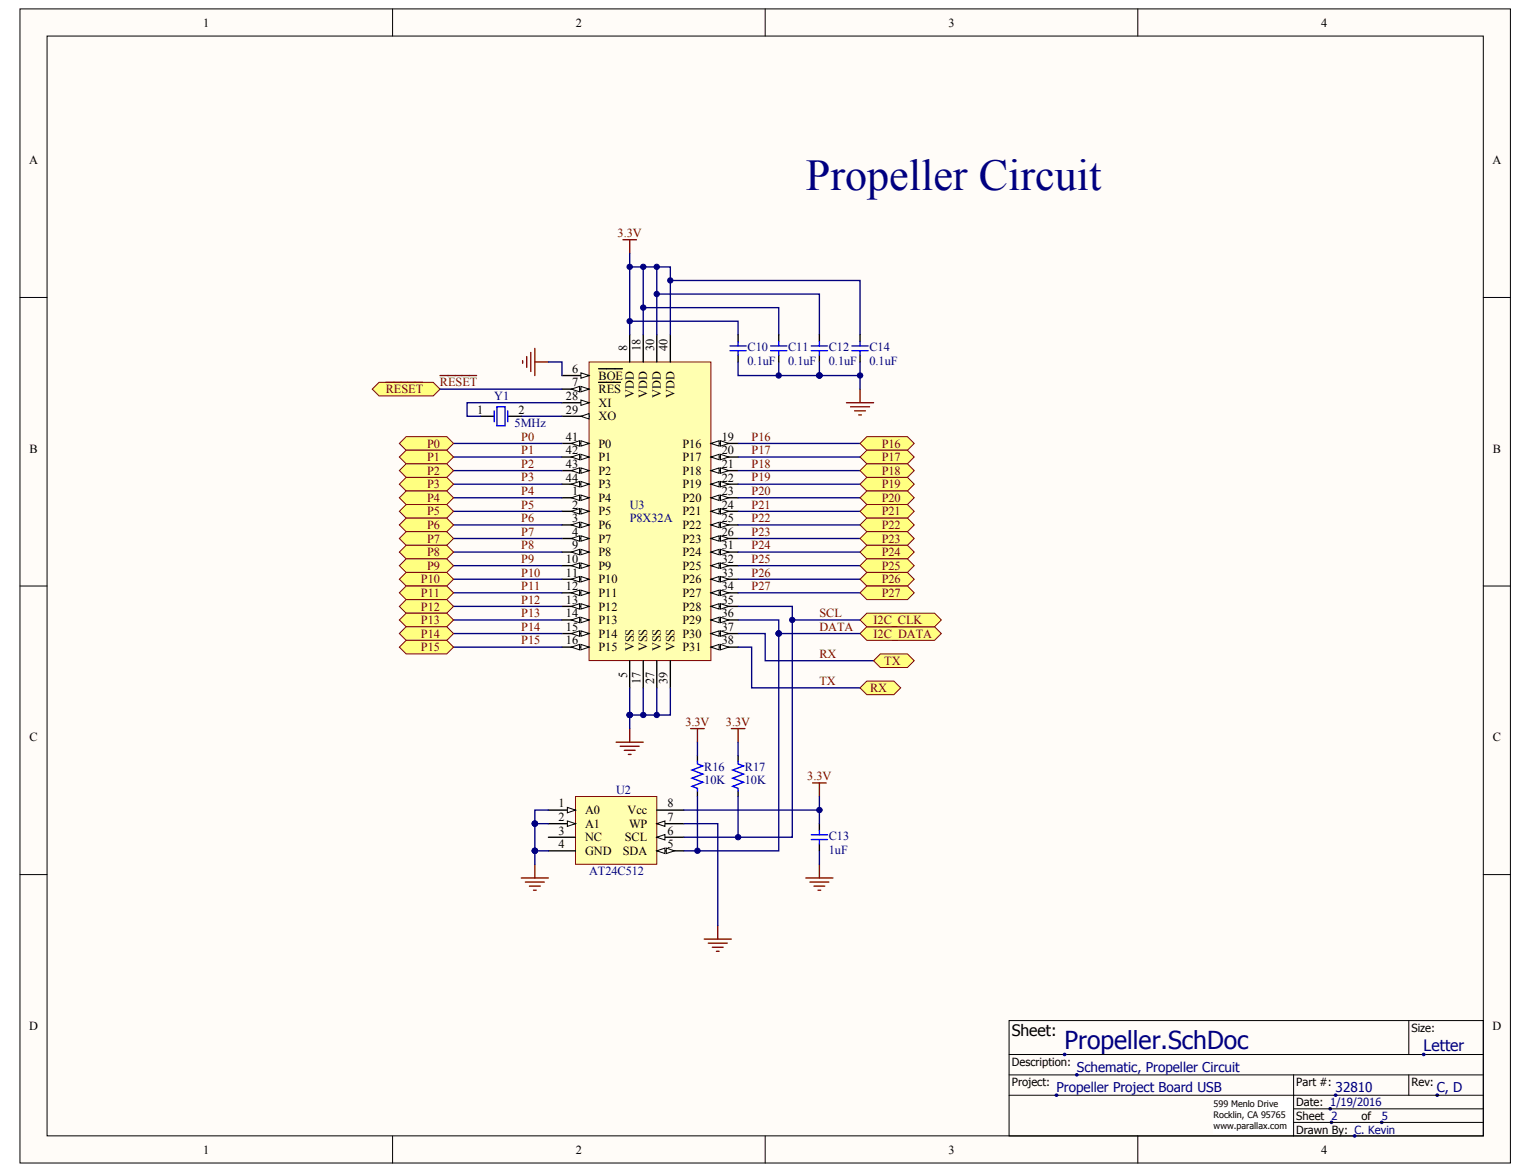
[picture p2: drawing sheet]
<svg xmlns="http://www.w3.org/2000/svg" width="271mm" height="207mm" viewBox="0 0 271 207" stroke-linecap="round" stroke-linejoin="round" font-family="sans-serif">
<defs><g id="words">
<text font-size="7.8" fill="#000080" x="142.1" y="33.4">Propeller Circuit</text>
<text font-size="4.4" fill="#000080" x="187.8" y="185.1">Propeller.SchDoc</text>
<text font-size="2.8" x="178.5" y="182.8">Sheet:</text>
<text font-size="2.8" fill="#000080" x="251.1" y="185.4">Letter</text>
<g font-size="2.4" fill="#000080">
<text x="189.9" y="189.1">Schematic, Propeller Circuit</text>
<text x="186.4" y="192.7">Propeller Project Board USB</text>
<text x="235.6" y="192.7">32810</text>
<text x="253.4" y="192.7">C, D</text>
</g>
<g font-size="2.2">
<text x="35.8" y="4.7">1</text>
<text x="101.6" y="4.7">2</text>
<text x="167.3" y="4.7">3</text>
<text x="233" y="4.7">4</text>
<text x="5.1" y="29">A</text>
<text x="263.2" y="29">A</text>
<text x="100.9" y="65.8">6</text>
<text x="110.6" y="61.9" transform="rotate(-90 110.6 61.9)">8</text>
<text x="113" y="61.9" transform="rotate(-90 113 61.9)">18</text>
<text x="115.4" y="61.9" transform="rotate(-90 115.4 61.9)">30</text>
<text x="117.8" y="61.9" transform="rotate(-90 117.8 61.9)">40</text>
<text x="99.8" y="70.6">28</text>
<text x="100.9" y="68.2">7</text>
<text x="105.6" y="67">BOE</text>
<text x="105.6" y="69.4">RES</text>
<text x="105.6" y="71.8">XI</text>
<text x="111.8" y="70.2" transform="rotate(-90 111.8 70.2)">VDD</text>
<text x="114.2" y="70.2" transform="rotate(-90 114.2 70.2)">VDD</text>
<text x="116.6" y="70.2" transform="rotate(-90 116.6 70.2)">VDD</text>
<text x="119" y="70.2" transform="rotate(-90 119 70.2)">VDD</text>
<text x="84.2" y="73">1</text>
<text x="91.5" y="73">2</text>
<text x="99.8" y="77.8">41</text>
<text x="99.8" y="73">29</text>
<text x="105.6" y="74.2">XO</text>
<text x="127.3" y="77.8">19</text>
<text x="5.2" y="79.8">B</text>
<text x="99.8" y="80.1">42</text>
<text x="99.8" y="82.5">43</text>
<text x="105.6" y="78.9">P0</text>
<text x="105.6" y="81.3">P1</text>
<text x="105.6" y="83.7">P2</text>
<text x="120.4" y="78.9">P16</text>
<text x="120.4" y="81.3">P17</text>
<text x="120.4" y="83.7">P18</text>
<text x="127.3" y="80.1">20</text>
<text x="127.3" y="82.5">21</text>
<text x="263.3" y="79.8">B</text>
<text x="99.8" y="84.9">44</text>
<text x="100.9" y="87.3">1</text>
<text x="100.9" y="89.7">2</text>
<text x="105.6" y="86.1">P3</text>
<text x="105.6" y="88.5">P4</text>
<text x="120.4" y="86.1">P19</text>
<text x="120.4" y="88.5">P20</text>
<text x="127.3" y="84.9">22</text>
<text x="127.3" y="87.3">23</text>
<text x="127.3" y="89.7">24</text>
<text x="100.9" y="92.1">3</text>
<text x="100.9" y="94.5">4</text>
<text x="105.6" y="90.9">P5</text>
<text x="105.6" y="93.3">P6</text>
<text x="105.6" y="95.7">P7</text>
<text x="120.4" y="90.9">P21</text>
<text x="120.4" y="93.3">P22</text>
<text x="120.4" y="95.7">P23</text>
<text x="127.3" y="92.1">25</text>
<text x="127.3" y="94.5">26</text>
<text x="99.8" y="99.3">10</text>
<text x="99.8" y="101.7">11</text>
<text x="100.9" y="96.9">9</text>
<text x="105.6" y="98.1">P8</text>
<text x="105.6" y="100.5">P9</text>
<text x="120.4" y="98.1">P24</text>
<text x="120.4" y="100.5">P25</text>
<text x="127.3" y="96.9">31</text>
<text x="127.3" y="99.3">32</text>
<text x="127.3" y="101.7">33</text>
<text x="99.8" y="104.1">12</text>
<text x="99.8" y="106.5">13</text>
<text x="105.6" y="102.9">P10</text>
<text x="105.6" y="105.3">P11</text>
<text x="105.6" y="107.7">P12</text>
<text x="120.4" y="102.9">P26</text>
<text x="120.4" y="105.3">P27</text>
<text x="120.4" y="107.7">P28</text>
<text x="127.3" y="104.1">34</text>
<text x="127.3" y="106.5">35</text>
<text x="99.8" y="108.9">14</text>
<text x="99.8" y="111.3">15</text>
<text x="99.8" y="113.7">16</text>
<text x="105.6" y="110.1">P13</text>
<text x="105.6" y="112.5">P14</text>
<text x="120.4" y="110.1">P29</text>
<text x="120.4" y="112.5">P30</text>
<text x="127.3" y="108.9">36</text>
<text x="127.3" y="111.3">37</text>
<text x="127.3" y="113.7">38</text>
<text x="105.6" y="114.9">P15</text>
<text x="110.6" y="119.5" transform="rotate(-90 110.6 119.5)">5</text>
<text x="111.8" y="114.9" transform="rotate(-90 111.8 114.9)">VSS</text>
<text x="114.2" y="114.9" transform="rotate(-90 114.2 114.9)">VSS</text>
<text x="116.6" y="114.9" transform="rotate(-90 116.6 114.9)">VSS</text>
<text x="119" y="114.9" transform="rotate(-90 119 114.9)">VSS</text>
<text x="120.4" y="114.9">P31</text>
<text x="113" y="120.6" transform="rotate(-90 113 120.6)">17</text>
<text x="115.4" y="120.6" transform="rotate(-90 115.4 120.6)">27</text>
<text x="117.8" y="120.6" transform="rotate(-90 117.8 120.6)">39</text>
<text x="5.2" y="130.7">C</text>
<text x="263.3" y="130.7">C</text>
<text x="98.5" y="142.4">1</text>
<text x="103.2" y="143.6">A0</text>
<text x="110.7" y="143.6">Vcc</text>
<text x="117.8" y="142.4">8</text>
<text x="98.5" y="144.8">2</text>
<text x="98.5" y="147.2">3</text>
<text x="98.5" y="149.6">4</text>
<text x="103.2" y="146">A1</text>
<text x="103.2" y="148.4">NC</text>
<text x="110.2" y="148.4">SCL</text>
<text x="111" y="146">WP</text>
<text x="117.8" y="144.8">7</text>
<text x="117.8" y="149.6">5</text>
<text x="117.8" y="147.2">6</text>
<text x="103.2" y="150.8">GND</text>
<text x="109.9" y="150.8">SDA</text>
<text x="5.1" y="181.7">D</text>
<text x="263.2" y="181.7">D</text>
<text x="35.8" y="203.5">1</text>
<text x="101.6" y="203.5">2</text>
<text x="167.3" y="203.5">3</text>
<text x="233" y="203.5">4</text>
</g>
<g font-size="2.2" fill="#800000">
<text x="108.9" y="41.8">3.3V</text>
<text x="68" y="69.4">RESET</text>
<text x="77.6" y="68.2">RESET</text>
<text x="91.9" y="77.8">P0</text>
<text x="132.6" y="77.8">P16</text>
<text x="75.3" y="78.9">P0</text>
<text x="75.3" y="81.3">P1</text>
<text x="75.3" y="83.7">P2</text>
<text x="91.9" y="80.1">P1</text>
<text x="91.9" y="82.5">P2</text>
<text x="132.6" y="80.1">P17</text>
<text x="132.6" y="82.5">P18</text>
<text x="155.5" y="78.9">P16</text>
<text x="155.5" y="81.3">P17</text>
<text x="155.5" y="83.7">P18</text>
<text x="75.3" y="86.1">P3</text>
<text x="75.3" y="88.5">P4</text>
<text x="91.9" y="84.9">P3</text>
<text x="91.9" y="87.3">P4</text>
<text x="91.9" y="89.7">P5</text>
<text x="132.6" y="84.9">P19</text>
<text x="132.6" y="87.3">P20</text>
<text x="132.6" y="89.7">P21</text>
<text x="155.5" y="86.1">P19</text>
<text x="155.5" y="88.5">P20</text>
<text x="75.3" y="90.9">P5</text>
<text x="75.3" y="93.3">P6</text>
<text x="75.3" y="95.7">P7</text>
<text x="91.9" y="92.1">P6</text>
<text x="91.9" y="94.5">P7</text>
<text x="132.6" y="92.1">P22</text>
<text x="132.6" y="94.5">P23</text>
<text x="155.5" y="90.9">P21</text>
<text x="155.5" y="93.3">P22</text>
<text x="155.5" y="95.7">P23</text>
<text x="75.3" y="98.1">P8</text>
<text x="75.3" y="100.5">P9</text>
<text x="91.9" y="96.9">P8</text>
<text x="91.9" y="99.3">P9</text>
<text x="91.9" y="101.7">P10</text>
<text x="132.6" y="96.9">P24</text>
<text x="132.6" y="99.3">P25</text>
<text x="132.6" y="101.7">P26</text>
<text x="155.5" y="98.1">P24</text>
<text x="155.5" y="100.5">P25</text>
<text x="74.2" y="102.9">P10</text>
<text x="74.2" y="105.3">P11</text>
<text x="74.2" y="107.7">P12</text>
<text x="91.9" y="104.1">P11</text>
<text x="91.9" y="106.5">P12</text>
<text x="132.6" y="104.1">P27</text>
<text x="155.5" y="102.9">P26</text>
<text x="155.5" y="105.3">P27</text>
<text x="74.2" y="110.1">P13</text>
<text x="74.2" y="112.5">P14</text>
<text x="91.9" y="108.9">P13</text>
<text x="91.9" y="111.3">P14</text>
<text x="91.9" y="113.7">P15</text>
<text x="144.5" y="111.3">DATA</text>
<text x="144.5" y="108.9">SCL</text>
<text x="154.1" y="112.5">I2C_DATA</text>
<text x="154.1" y="110.1">I2C_CLK</text>
<text x="74.2" y="114.9">P15</text>
<text x="144.5" y="116.1">RX</text>
<text x="156" y="117.3">TX</text>
<text x="144.5" y="120.9">TX</text>
<text x="153.5" y="122.1">RX</text>
<text x="120.9" y="128.1">3.3V</text>
<text x="128.1" y="128.1">3.3V</text>
<text x="142.4" y="137.6">3.3V</text>
</g>
<g font-size="2.2" fill="#000080">
<text x="131.9" y="64.3">0.1uF</text>
<text x="131.9" y="61.9">C10</text>
<text x="139" y="64.3">0.1uF</text>
<text x="139" y="61.9">C11</text>
<text x="146.2" y="64.3">0.1uF</text>
<text x="146.2" y="61.9">C12</text>
<text x="153.4" y="64.3">0.1uF</text>
<text x="153.4" y="61.9">C14</text>
<text x="87.2" y="70.6">Y1</text>
<text x="90.8" y="75.4">5MHz</text>
<text x="111.1" y="89.7">U3</text>
<text x="111.1" y="92.1">P8X32A</text>
<text x="124.2" y="135.9">R16</text>
<text x="131.4" y="135.9">R17</text>
<text x="108.7" y="140">U2</text>
<text x="124.2" y="138.4">10K</text>
<text x="131.4" y="138.4">10K</text>
<text x="146.2" y="148.2">C13</text>
<text x="103.9" y="154.4">AT24C512</text>
<text x="146.2" y="150.6">1uF</text>
</g>
<g font-size="2">
<text x="249" y="182">Size:</text>
<text x="178.5" y="188">Description:</text>
<text x="178.5" y="191.6">Project:</text>
<text x="228.7" y="191.6">Part #:</text>
<text x="249" y="191.6">Rev:</text>
<text x="228.7" y="195.2">Date: 1/19/2016</text>
<text x="228.7" y="197.6">Sheet 2</text>
<text x="240.1" y="197.6">of</text>
<text x="228.7" y="200">Drawn By: C. Kevin</text>
</g>
<text font-size="2" fill="#000080" x="243.7" y="197.6">5</text>
<g font-size="1.6">
<text x="214.1" y="195.3">599 Menlo Drive</text>
<text x="214.1" y="197.2">Rocklin, CA 95765</text>
<text x="214.1" y="199.1">www.parallax.com</text>
</g>
</g></defs>
<g fill="#fffcf8" stroke="#000" stroke-width=".18">
<path d="M3.5 1.6h262.9v203.5h-262.9z"/>
<path d="M8.3 6.4h253.3v194h-253.3z"/>
</g>
<g fill="none" stroke="#000" stroke-width=".18">
<path d="M69.2 1.6v4.8M135 1.6v4.8M200.7 1.6v4.8M3.5 52.5h4.8M261.6 52.5h4.8M3.5 103.4h4.8M261.6 103.4h4.8M3.5 154.3h4.8M261.6 154.3h4.8M178 186h83.6M178 189.6h83.6M178 193.2h83.6"/>
<path d="M178 180h83.6v20.4h-83.6zM228.2 189.6v10.8M228.2 195.6h33.4M228.2 198h33.4M248.5 180v6M248.5 189.6v3.6M69.2 200.4v4.8M135 200.4v4.8M200.7 200.4v4.8"/>
</g>
<g fill="#000080" stroke="#000080" stroke-width=".18">
<circle cx="253.5" cy="193.2" r=".23"/>
<circle cx="234.6" cy="195.6" r=".23"/>
<circle cx="243.7" cy="198" r=".23"/>
<circle cx="234.9" cy="198" r=".23"/>
<circle cx="189.9" cy="189.6" r=".23"/>
<circle cx="238.9" cy="200.4" r=".23"/>
<circle cx="186.4" cy="193.2" r=".23"/>
<circle cx="251.1" cy="186" r=".23"/>
<circle cx="187.8" cy="186" r=".23"/>
<circle cx="235.6" cy="193.2" r=".23"/>
</g>
<path d="M214.1 193.7h13.8v6.2h-13.8z" fill="#fff" stroke="#fff" stroke-width=".18"/>
<path d="M66.9 67.4h9.5l1.2 1.2-1.2 1.2h-9.5l-1.2-1.2z" fill-rule="evenodd" fill="#ffff80" stroke="#800000" stroke-width=".18"/>
<path d="M68.1 67.4h6.4" fill="none" stroke="#800000" stroke-width=".24"/>
<g fill="#ffff80" stroke="#800000" stroke-width=".18">
<path d="M152.9 110.6h11.9l1.2 1.2-1.2 1.2h-11.9l-1.2-1.2z" fill-rule="evenodd"/>
<path d="M152.9 108.2h11.9l1.2 1.2-1.2 1.2h-11.9l-1.2-1.2z" fill-rule="evenodd"/>
</g>
<path d="M103.9 63.8h21.5v52.7h-21.5z" fill="#ffffb0" stroke="#800000" stroke-width=".18"/>
<path d="M99.1 78.2h4.8" fill="none" stroke="#000" stroke-width=".24"/>
<g fill="#fffcf8" stroke="#000" stroke-width=".18">
<path d="M102.5 77.7l1.4 .5-1.4 .5z"/>
<path d="M100.8 78.2l1.4-.5v1z"/>
</g>
<path d="M99.1 80.6h4.8" fill="none" stroke="#000" stroke-width=".24"/>
<g fill="#fffcf8" stroke="#000" stroke-width=".18">
<path d="M102.5 80.1l1.4 .5-1.4 .5z"/>
<path d="M100.8 80.6l1.4-.5v1z"/>
</g>
<path d="M99.1 83h4.8" fill="none" stroke="#000" stroke-width=".24"/>
<g fill="#fffcf8" stroke="#000" stroke-width=".18">
<path d="M102.5 82.5l1.4 .5-1.4 .5z"/>
<path d="M100.8 83l1.4-.5v1z"/>
</g>
<path d="M99.1 85.4h4.8" fill="none" stroke="#000" stroke-width=".24"/>
<g fill="#fffcf8" stroke="#000" stroke-width=".18">
<path d="M102.5 84.9l1.4 .5-1.4 .5z"/>
<path d="M100.8 85.4l1.4-.5v1z"/>
</g>
<path d="M99.1 87.8h4.8" fill="none" stroke="#000" stroke-width=".24"/>
<g fill="#fffcf8" stroke="#000" stroke-width=".18">
<path d="M102.5 87.3l1.4 .5-1.4 .5z"/>
<path d="M100.8 87.8l1.4-.5v1z"/>
</g>
<path d="M99.1 90.2h4.8" fill="none" stroke="#000" stroke-width=".24"/>
<g fill="#fffcf8" stroke="#000" stroke-width=".18">
<path d="M102.5 89.7l1.4 .5-1.4 .5z"/>
<path d="M100.8 90.2l1.4-.5v1z"/>
</g>
<path d="M99.1 92.6h4.8" fill="none" stroke="#000" stroke-width=".24"/>
<g fill="#fffcf8" stroke="#000" stroke-width=".18">
<path d="M102.5 92.1l1.4 .5-1.4 .5z"/>
<path d="M100.8 92.6l1.4-.5v1z"/>
</g>
<path d="M99.1 95h4.8" fill="none" stroke="#000" stroke-width=".24"/>
<g fill="#fffcf8" stroke="#000" stroke-width=".18">
<path d="M102.5 94.5l1.4 .5-1.4 .5z"/>
<path d="M100.8 95l1.4-.5v1z"/>
</g>
<path d="M99.1 97.4h4.8" fill="none" stroke="#000" stroke-width=".24"/>
<g fill="#fffcf8" stroke="#000" stroke-width=".18">
<path d="M102.5 96.9l1.4 .5-1.4 .5z"/>
<path d="M100.8 97.4l1.4-.5v1z"/>
</g>
<path d="M99.1 99.8h4.8" fill="none" stroke="#000" stroke-width=".24"/>
<g fill="#fffcf8" stroke="#000" stroke-width=".18">
<path d="M102.5 99.3l1.4 .5-1.4 .5z"/>
<path d="M100.8 99.8l1.4-.5v1z"/>
</g>
<path d="M99.1 102.2h4.8" fill="none" stroke="#000" stroke-width=".24"/>
<g fill="#fffcf8" stroke="#000" stroke-width=".18">
<path d="M102.5 101.7l1.4 .5-1.4 .5z"/>
<path d="M100.8 102.2l1.4-.5v1z"/>
</g>
<path d="M99.1 104.6h4.8" fill="none" stroke="#000" stroke-width=".24"/>
<g fill="#fffcf8" stroke="#000" stroke-width=".18">
<path d="M102.5 104.1l1.4 .5-1.4 .4z"/>
<path d="M100.8 104.6l1.4-.5v.9z"/>
</g>
<path d="M99.1 107h4.8" fill="none" stroke="#000" stroke-width=".24"/>
<g fill="#fffcf8" stroke="#000" stroke-width=".18">
<path d="M102.5 106.5l1.4 .5-1.4 .4z"/>
<path d="M100.8 107l1.4-.5v.9z"/>
</g>
<path d="M99.1 109.4h4.8" fill="none" stroke="#000" stroke-width=".24"/>
<g fill="#fffcf8" stroke="#000" stroke-width=".18">
<path d="M102.5 108.9l1.4 .5-1.4 .4z"/>
<path d="M100.8 109.4l1.4-.5v.9z"/>
</g>
<path d="M99.1 111.8h4.8" fill="none" stroke="#000" stroke-width=".24"/>
<g fill="#fffcf8" stroke="#000" stroke-width=".18">
<path d="M102.5 111.3l1.4 .5-1.4 .4z"/>
<path d="M100.8 111.8l1.4-.5v.9z"/>
</g>
<path d="M99.1 114.1h4.8" fill="none" stroke="#000" stroke-width=".24"/>
<g fill="#fffcf8" stroke="#000" stroke-width=".18">
<path d="M102.5 113.7l1.4 .4-1.4 .5z"/>
<path d="M100.8 114.1l1.4-.4v.9z"/>
</g>
<path d="M125.4 78.2h4.8" fill="none" stroke="#000" stroke-width=".24"/>
<g fill="#fffcf8" stroke="#000" stroke-width=".18">
<path d="M125.4 78.2l1.4-.5v1z"/>
<path d="M127.1 77.7l1.4 .5-1.4 .5z"/>
</g>
<path d="M125.4 80.6h4.8" fill="none" stroke="#000" stroke-width=".24"/>
<g fill="#fffcf8" stroke="#000" stroke-width=".18">
<path d="M125.4 80.6l1.4-.5v1z"/>
<path d="M127.1 80.1l1.4 .5-1.4 .5z"/>
</g>
<path d="M125.4 83h4.8" fill="none" stroke="#000" stroke-width=".24"/>
<g fill="#fffcf8" stroke="#000" stroke-width=".18">
<path d="M125.4 83l1.4-.5v1z"/>
<path d="M127.1 82.5l1.4 .5-1.4 .5z"/>
</g>
<path d="M125.4 85.4h4.8" fill="none" stroke="#000" stroke-width=".24"/>
<g fill="#fffcf8" stroke="#000" stroke-width=".18">
<path d="M125.4 85.4l1.4-.5v1z"/>
<path d="M127.1 84.9l1.4 .5-1.4 .5z"/>
</g>
<path d="M125.4 87.8h4.8" fill="none" stroke="#000" stroke-width=".24"/>
<g fill="#fffcf8" stroke="#000" stroke-width=".18">
<path d="M125.4 87.8l1.4-.5v1z"/>
<path d="M127.1 87.3l1.4 .5-1.4 .5z"/>
</g>
<path d="M125.4 90.2h4.8" fill="none" stroke="#000" stroke-width=".24"/>
<g fill="#fffcf8" stroke="#000" stroke-width=".18">
<path d="M125.4 90.2l1.4-.5v1z"/>
<path d="M127.1 89.7l1.4 .5-1.4 .5z"/>
</g>
<path d="M125.4 92.6h4.8" fill="none" stroke="#000" stroke-width=".24"/>
<g fill="#fffcf8" stroke="#000" stroke-width=".18">
<path d="M125.4 92.6l1.4-.5v1z"/>
<path d="M127.1 92.1l1.4 .5-1.4 .5z"/>
</g>
<path d="M125.4 95h4.8" fill="none" stroke="#000" stroke-width=".24"/>
<g fill="#fffcf8" stroke="#000" stroke-width=".18">
<path d="M125.4 95l1.4-.5v1z"/>
<path d="M127.1 94.5l1.4 .5-1.4 .5z"/>
</g>
<path d="M125.4 97.4h4.8" fill="none" stroke="#000" stroke-width=".24"/>
<g fill="#fffcf8" stroke="#000" stroke-width=".18">
<path d="M125.4 97.4l1.4-.5v1z"/>
<path d="M127.1 96.9l1.4 .5-1.4 .5z"/>
</g>
<path d="M125.4 99.8h4.8" fill="none" stroke="#000" stroke-width=".24"/>
<g fill="#fffcf8" stroke="#000" stroke-width=".18">
<path d="M125.4 99.8l1.4-.5v1z"/>
<path d="M127.1 99.3l1.4 .5-1.4 .5z"/>
</g>
<path d="M125.4 102.2h4.8" fill="none" stroke="#000" stroke-width=".24"/>
<g fill="#fffcf8" stroke="#000" stroke-width=".18">
<path d="M125.4 102.2l1.4-.5v1z"/>
<path d="M127.1 101.7l1.4 .5-1.4 .5z"/>
</g>
<path d="M125.4 104.6h4.8" fill="none" stroke="#000" stroke-width=".24"/>
<g fill="#fffcf8" stroke="#000" stroke-width=".18">
<path d="M125.4 104.6l1.4-.5v.9z"/>
<path d="M127.1 104.1l1.4 .5-1.4 .4z"/>
</g>
<path d="M125.4 107h4.8" fill="none" stroke="#000" stroke-width=".24"/>
<g fill="#fffcf8" stroke="#000" stroke-width=".18">
<path d="M125.4 107l1.4-.5v.9z"/>
<path d="M127.1 106.5l1.4 .5-1.4 .4z"/>
</g>
<path d="M125.4 109.4h4.8" fill="none" stroke="#000" stroke-width=".24"/>
<g fill="#fffcf8" stroke="#000" stroke-width=".18">
<path d="M125.4 109.4l1.4-.5v.9z"/>
<path d="M127.1 108.9l1.4 .5-1.4 .4z"/>
</g>
<path d="M125.4 111.8h4.8" fill="none" stroke="#000" stroke-width=".24"/>
<g fill="#fffcf8" stroke="#000" stroke-width=".18">
<path d="M125.4 111.8l1.4-.5v.9z"/>
<path d="M127.1 111.3l1.4 .5-1.4 .4z"/>
</g>
<path d="M125.4 114.1h4.8" fill="none" stroke="#000" stroke-width=".24"/>
<g fill="#fffcf8" stroke="#000" stroke-width=".18">
<path d="M125.4 114.1l1.4-.4v.9z"/>
<path d="M127.1 113.7l1.4 .4-1.4 .5z"/>
</g>
<path d="M111.1 59.1v4.7M113.5 59.1v4.7M115.9 59.1v4.7M118.2 59.1v4.7M99.1 66.2h4.8M111.1 116.5v4.8M113.5 116.5v4.8M115.9 116.5v4.8M118.2 116.5v4.8" fill="none" stroke="#000" stroke-width=".24"/>
<path d="M102.5 65.8l1.4 .4-1.4 .5z" fill="#fffcf8" stroke="#000" stroke-width=".18"/>
<path d="M99.1 68.6h4.8M105.6 65h4.2" fill="none" stroke="#000" stroke-width=".24"/>
<g fill="#fffcf8" stroke="#000" stroke-width=".18">
<path d="M102.5 68.2l1.4 .4-1.4 .5z"/>
<path d="M100.8 68.6l1.4-.4v.9z"/>
</g>
<path d="M99.1 71h4.8M105.6 67.4h3.8" fill="none" stroke="#000" stroke-width=".24"/>
<path d="M102.5 70.6l1.4 .4-1.4 .5z" fill="#fffcf8" stroke="#000" stroke-width=".18"/>
<path d="M99.1 73.4h4.8" fill="none" stroke="#000" stroke-width=".24"/>
<path d="M102.5 73.4l1.4-.5v1z" fill="#fffcf8" stroke="#000" stroke-width=".18"/>
<g fill="none" stroke="#800000" stroke-width=".24">
<path d="M109.9 42.3h2.4M111.1 42.3v2.4M92.2 63.6v.5M92.9 62.9v1.9M93.6 62.2v3.3M94.3 63.8h2.4M94.3 61.5v4.7M149.3 71h4.8M150 71.8h3.4M150.7 72.5h2M151.5 73.2h.4M151.7 68.6v2.4"/>
<path d="M108.7 130.9h4.8M109.4 131.6h3.3M110.1 132.4h1.9M110.8 133.1h.5M111.1 128.5v2.4"/>
</g>
<g fill="none" stroke="#000080" stroke-width=".24">
<path d="M111.1 56.7h19.1v2.4M111.1 44.7v14.4M111.1 47.1h7.1v12M113.5 54.3h23.9v4.8M113.5 47.1v12M115.9 51.9h28.6v7.2M115.9 47.1v12M118.2 49.5h33.5v9.6M80 78.2h19.1M96.7 63.8h2.4v2.4M130.2 78.2h21.5M137.4 63.8v2.4"/>
<path d="M151.7 63.8v4.8M80 99.8h19.1M80 97.4h19.1M80 95h19.1M80 92.6h19.1M80 90.2h19.1M80 87.8h19.1M80 85.4h19.1M80 83h19.1M80 80.6h19.1M130.2 97.4h21.5M130.2 92.6h21.5"/>
<path d="M130.2 87.8h21.5M130.2 83h21.5M130.2 99.8h21.5M130.2 95h21.5M130.2 90.2h21.5M130.2 85.4h21.5M130.2 80.6h21.5M80 102.2h19.1M80 104.6h19.1M80 107h19.1M80 109.4h19.1M80 111.8h19.1"/>
<path d="M80 114.1h19.1M130.2 111.8h4.8v4.7h19.1M130.2 102.2h21.5M130.2 114.1h2.4v7.2h19.1M130.2 104.6h21.5"/>
</g>
<g fill="#000080" stroke="#000080" stroke-width=".18">
<circle cx="137.3" cy="66.2" r=".47"/>
<circle cx="111.1" cy="56.6" r=".47"/>
<circle cx="113.5" cy="54.3" r=".47"/>
<circle cx="115.8" cy="51.9" r=".47"/>
<circle cx="118.2" cy="49.5" r=".47"/>
<circle cx="111.1" cy="47.1" r=".47"/>
<circle cx="115.8" cy="47.1" r=".47"/>
<circle cx="113.5" cy="47.1" r=".47"/>
</g>
<path d="M101.5 140.5h14.4v11.9h-14.4z" fill="#ffffb0" stroke="#800000" stroke-width=".18"/>
<path d="M96.7 142.9h4.8" fill="none" stroke="#000" stroke-width=".24"/>
<path d="M100.1 142.4l1.4 .5-1.4 .5z" fill="#fffcf8" stroke="#000" stroke-width=".18"/>
<path d="M96.7 145.3h4.8" fill="none" stroke="#000" stroke-width=".24"/>
<path d="M100.1 144.8l1.4 .5-1.4 .5z" fill="#fffcf8" stroke="#000" stroke-width=".18"/>
<path d="M96.7 147.7h4.8M96.7 150.1h4.8M115.9 150.1h4.7" fill="none" stroke="#000" stroke-width=".24"/>
<g fill="#fffcf8" stroke="#000" stroke-width=".18">
<path d="M115.9 150.1l1.4-.5v1z"/>
<path d="M117.5 149.6l1.5 .5-1.5 .5z"/>
</g>
<path d="M115.9 147.7h4.7" fill="none" stroke="#000" stroke-width=".24"/>
<path d="M115.9 147.7l1.4-.5v1z" fill="#fffcf8" stroke="#000" stroke-width=".18"/>
<path d="M115.9 145.3h4.7" fill="none" stroke="#000" stroke-width=".24"/>
<path d="M115.9 145.3l1.4-.5v1z" fill="#fffcf8" stroke="#000" stroke-width=".18"/>
<path d="M130.2 59.1v1.2M84.8 73.4h2.4M89.6 73.4h2.4M130.2 62.6v1.2M123 133.3v1M123 139.5v1M130.2 133.3v1M130.2 139.5v1M115.9 142.9h4.7M144.5 145.3v1.2M144.5 148.9v1.2" fill="none" stroke="#000" stroke-width=".24"/>
<g fill="none" stroke="#800000" stroke-width=".24">
<path d="M121.8 128.5h2.4M123 128.5v2.4M129 128.5h2.4M130.2 128.5v2.4M143.3 138.1h2.4M144.5 138.1v2.4M92 154.9h4.7M92.7 155.6h3.3M93.4 156.3h1.9M94.1 157h.5M94.3 152.5v2.4M142.1 154.9h4.8"/>
<path d="M142.9 155.6h3.3M143.6 156.3h1.9M144.3 157h.5M144.5 152.5v2.4M124.2 165.6h4.8M124.9 166.4h3.4M125.6 167.1h2M126.4 167.8h.4M126.6 163.3v2.3"/>
</g>
<g fill="none" stroke="#000080" stroke-width=".24">
<path d="M92 73.4h7.1M130.2 109.4h7.2v2.4M139.8 109.4h11.9M111.1 121.3v4.8M113.5 121.3v4.8M115.9 121.3v4.8M123 130.9v2.4M130.2 130.9v2.4M94.3 145.3v4.8M120.6 142.9h23.9M123 140.5v9.6M130.2 140.5v7.2"/>
<path d="M144.5 150.1v2.4"/>
</g>
<g fill="none" stroke="#00f" stroke-width=".24">
<path d="M87.2 72.5v1.9M87.6 71.8h1.5v3.3h-1.5zM89.6 72.5v1.9M128.8 61h2.8M128.8 61.9h2.8M130.2 60.3v.7M130.2 61.9v.7M123 134.3v.4l1 .4-1.9 .7 1.9 .7-1.9 .8 1.9 .7-1.9 .7 .9 .4v.4M130.2 134.3v.4l.9 .4-1.9 .7 1.9 .7-1.9 .8 1.9 .7-1.9 .7 1 .4v.4M143.1 147.3h2.9M143.1 148.1h2.9M144.5 146.5v.8"/>
<path d="M144.5 148.1v.8"/>
</g>
<g fill="#000080" stroke="#000080" stroke-width=".18">
<circle cx="123" cy="150.1" r=".47"/>
<circle cx="130.2" cy="147.7" r=".47"/>
<circle cx="111.1" cy="126.1" r=".47"/>
<circle cx="113.5" cy="126.1" r=".47"/>
<circle cx="115.8" cy="126.1" r=".47"/>
<circle cx="139.7" cy="109.3" r=".47"/>
<circle cx="137.3" cy="111.7" r=".47"/>
<circle cx="144.5" cy="142.9" r=".47"/>
<circle cx="94.3" cy="145.3" r=".47"/>
<circle cx="94.3" cy="150.1" r=".47"/>
</g>
<g fill="#ffff80" stroke="#800000" stroke-width=".18">
<path d="M71.6 77h7.2l1.2 1.2-1.2 1.2h-7.2l-1.2-1.2z" fill-rule="evenodd"/>
<path d="M71.6 79.4h7.2l1.2 1.2-1.2 1.2h-7.2l-1.2-1.2z" fill-rule="evenodd"/>
<path d="M71.6 81.8h7.2l1.2 1.2-1.2 1.2h-7.2l-1.2-1.2z" fill-rule="evenodd"/>
<path d="M71.6 84.2h7.2l1.2 1.2-1.2 1.2h-7.2l-1.2-1.2z" fill-rule="evenodd"/>
<path d="M71.6 86.6h7.2l1.2 1.2-1.2 1.2h-7.2l-1.2-1.2z" fill-rule="evenodd"/>
<path d="M71.6 89h7.2l1.2 1.2-1.2 1.2h-7.2l-1.2-1.2z" fill-rule="evenodd"/>
<path d="M71.6 91.4h7.2l1.2 1.2-1.2 1.2h-7.2l-1.2-1.2z" fill-rule="evenodd"/>
<path d="M71.6 93.8h7.2l1.2 1.2-1.2 1.2h-7.2l-1.2-1.2z" fill-rule="evenodd"/>
<path d="M71.6 96.2h7.2l1.2 1.2-1.2 1.2h-7.2l-1.2-1.2z" fill-rule="evenodd"/>
<path d="M71.6 98.6h7.2l1.2 1.2-1.2 1.2h-7.2l-1.2-1.2z" fill-rule="evenodd"/>
<path d="M71.6 101h7.2l1.2 1.2-1.2 1.2h-7.2l-1.2-1.2z" fill-rule="evenodd"/>
<path d="M71.6 103.4h7.2l1.2 1.2-1.2 1.2h-7.2l-1.2-1.2z" fill-rule="evenodd"/>
<path d="M71.6 105.8h7.2l1.2 1.2-1.2 1.2h-7.2l-1.2-1.2z" fill-rule="evenodd"/>
<path d="M71.6 108.2h7.2l1.2 1.2-1.2 1.2h-7.2l-1.2-1.2z" fill-rule="evenodd"/>
<path d="M71.6 110.6h7.2l1.2 1.2-1.2 1.2h-7.2l-1.2-1.2z" fill-rule="evenodd"/>
<path d="M71.6 113h7.2l1.2 1.1-1.2 1.2h-7.2l-1.2-1.2z" fill-rule="evenodd"/>
<path d="M152.9 77h7.2l1.2 1.2-1.2 1.2h-7.2l-1.2-1.2z" fill-rule="evenodd"/>
<path d="M152.9 79.4h7.2l1.2 1.2-1.2 1.2h-7.2l-1.2-1.2z" fill-rule="evenodd"/>
<path d="M152.9 81.8h7.2l1.2 1.2-1.2 1.2h-7.2l-1.2-1.2z" fill-rule="evenodd"/>
<path d="M152.9 84.2h7.2l1.2 1.2-1.2 1.2h-7.2l-1.2-1.2z" fill-rule="evenodd"/>
<path d="M152.9 86.6h7.2l1.2 1.2-1.2 1.2h-7.2l-1.2-1.2z" fill-rule="evenodd"/>
<path d="M152.9 89h7.2l1.2 1.2-1.2 1.2h-7.2l-1.2-1.2z" fill-rule="evenodd"/>
<path d="M152.9 91.4h7.2l1.2 1.2-1.2 1.2h-7.2l-1.2-1.2z" fill-rule="evenodd"/>
<path d="M152.9 93.8h7.2l1.2 1.2-1.2 1.2h-7.2l-1.2-1.2z" fill-rule="evenodd"/>
<path d="M152.9 96.2h7.2l1.2 1.2-1.2 1.2h-7.2l-1.2-1.2z" fill-rule="evenodd"/>
<path d="M152.9 98.6h7.2l1.2 1.2-1.2 1.2h-7.2l-1.2-1.2z" fill-rule="evenodd"/>
<path d="M152.9 101h7.2l1.2 1.2-1.2 1.2h-7.2l-1.2-1.2z" fill-rule="evenodd"/>
<path d="M152.9 103.4h7.2l1.2 1.2-1.2 1.2h-7.2l-1.2-1.2z" fill-rule="evenodd"/>
</g>
<path d="M77.6 68.6h21.5M99.1 71h-16.7v2.4h2.4M130.2 63.8v2.4h14.3M144.5 63.8v2.4M144.5 66.2h7.2M130.2 107h9.6v40.7h-19.2M151.7 111.8h-14.3v38.3h-16.8M118.2 121.3v4.8h-7.1v2.4M96.7 142.9h-2.4v2.4h2.4M96.7 150.1h-2.4v2.4M120.6 145.3h6v18M144.5 140.5v4.8" fill="none" stroke="#000080" stroke-width=".24"/>
<path d="M137.4 59.1v1.2M144.5 59.1v1.2M151.7 59.1v1.2M137.4 62.6v1.2M144.5 62.6v1.2M151.7 62.6v1.2" fill="none" stroke="#000" stroke-width=".24"/>
<path d="M135.9 61h2.9M135.9 61.9h2.9M137.4 60.3v.7M137.4 61.9v.7M143.1 61h2.9M143.1 61.9h2.9M144.5 60.3v.7M144.5 61.9v.7M150.3 61h2.8M150.3 61.9h2.8M151.7 60.3v.7M151.7 61.9v.7" fill="none" stroke="#00f" stroke-width=".24"/>
<g fill="#000080" stroke="#000080" stroke-width=".18">
<circle cx="144.5" cy="66.2" r=".47"/>
<circle cx="137.3" cy="111.7" r=".47"/>
<circle cx="111.1" cy="126.1" r=".47"/>
<circle cx="94.3" cy="145.3" r=".47"/>
<circle cx="94.3" cy="150.1" r=".47"/>
<circle cx="151.7" cy="66.2" r=".47"/>
</g>
<path d="M77.6 66.2h6.5" fill="none" stroke="#800000" stroke-width=".24"/>
<g fill="#ffff80" stroke="#800000" stroke-width=".18">
<path d="M155.3 115.3h4.8l1.2 1.2-1.2 1.2h-4.8l-1.2-1.2z" fill-rule="evenodd"/>
<path d="M152.9 120.1h4.8l1.2 1.2-1.2 1.2h-4.8l-1.2-1.2z" fill-rule="evenodd"/>
</g>
<use href="#words"/>
</svg>
